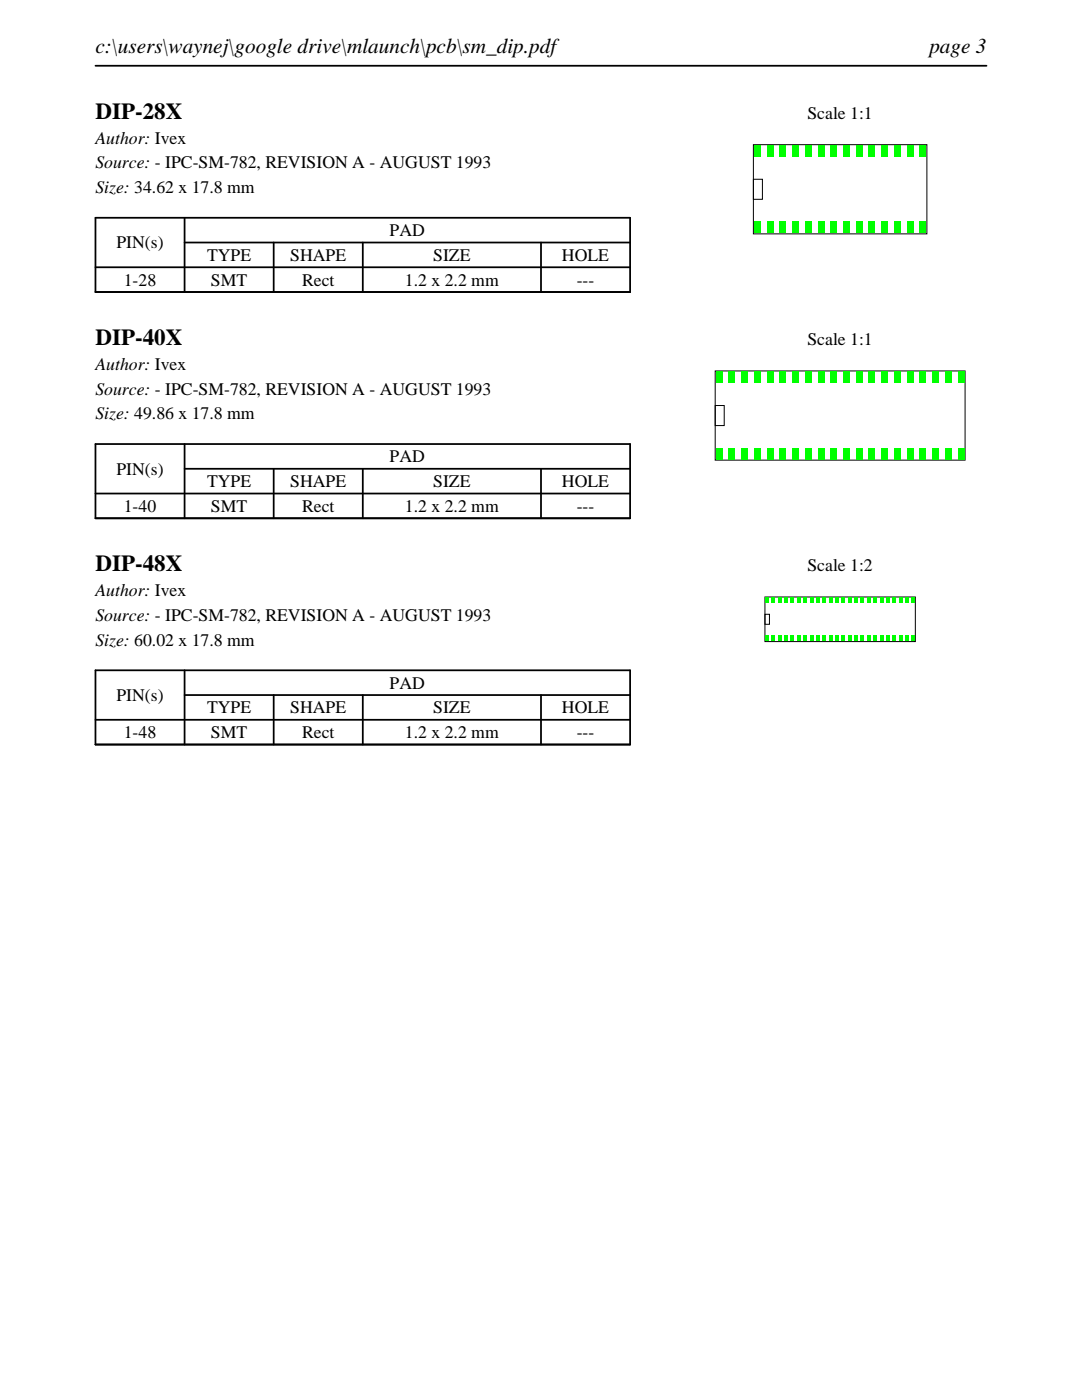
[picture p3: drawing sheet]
<svg xmlns="http://www.w3.org/2000/svg" width="216mm" height="279mm" viewBox="0 0 216 279" stroke-linecap="round" stroke-linejoin="round" font-family="sans-serif">
<defs><g id="words">
<g font-size="4.6">
<text x="19" y="23.7">DIP-28X</text>
<text x="19" y="68.9">DIP-40X</text>
<text x="19" y="114">DIP-48X</text>
</g>
<g font-size="4.2">
<text x="19" y="10.6">c:\users\waynej\google drive\mlaunch\pcb\sm_dip.pdf</text>
<text x="185.4" y="10.6">page 3</text>
</g>
<g font-size="3.5">
<text x="161.1" y="23.7">Scale 1:1</text>
<text x="19" y="28.6">Author: Ivex</text>
<text x="19" y="33.6">Source: - IPC-SM-782, REVISION A - AUGUST 1993</text>
<text x="19" y="38.5">Size: 34.62 x 17.8 mm</text>
<text x="77.8" y="47.1">PAD</text>
<text x="23.2" y="49.6">PIN(s)</text>
<text x="41.3" y="52.1">TYPE</text>
<text x="57.9" y="52.1">SHAPE</text>
<text x="86.4" y="52.1">SIZE</text>
<text x="112.1" y="52.1">HOLE</text>
<text x="24.7" y="57">1-28</text>
<text x="42.1" y="57">SMT</text>
<text x="60.3" y="57">Rect</text>
<text x="80.8" y="57">1.2 x 2.2 mm</text>
<text x="115.1" y="57">---</text>
<text x="161.1" y="68.9">Scale 1:1</text>
<text x="19" y="73.8">Author: Ivex</text>
<text x="19" y="78.7">Source: - IPC-SM-782, REVISION A - AUGUST 1993</text>
<text x="19" y="83.7">Size: 49.86 x 17.8 mm</text>
<text x="23.2" y="94.7">PIN(s)</text>
<text x="77.8" y="92.3">PAD</text>
<text x="41.3" y="97.2">TYPE</text>
<text x="57.9" y="97.2">SHAPE</text>
<text x="86.4" y="97.2">SIZE</text>
<text x="112.1" y="97.2">HOLE</text>
<text x="24.7" y="102.2">1-40</text>
<text x="42.1" y="102.2">SMT</text>
<text x="60.3" y="102.2">Rect</text>
<text x="80.8" y="102.2">1.2 x 2.2 mm</text>
<text x="115.1" y="102.2">---</text>
<text x="19" y="119">Author: Ivex</text>
<text x="161.1" y="114">Scale 1:2</text>
<text x="19" y="123.9">Source: - IPC-SM-782, REVISION A - AUGUST 1993</text>
<text x="19" y="128.8">Size: 60.02 x 17.8 mm</text>
<text x="77.8" y="137.4">PAD</text>
<text x="23.2" y="139.9">PIN(s)</text>
<text x="41.3" y="142.4">TYPE</text>
<text x="57.9" y="142.4">SHAPE</text>
<text x="86.4" y="142.4">SIZE</text>
<text x="112.1" y="142.4">HOLE</text>
<text x="24.7" y="147.3">1-48</text>
<text x="42.1" y="147.3">SMT</text>
<text x="60.3" y="147.3">Rect</text>
<text x="80.8" y="147.3">1.2 x 2.2 mm</text>
<text x="115.1" y="147.3">---</text>
</g>
</g></defs>
<path d="M19 13.1h177.8M19 43.5h106.7v14.8h-106.7zM19 53.3h106.7M36.8 48.4h88.9M36.8 43.5v14.8M54.6 48.4v9.9M72.4 48.4v9.9M107.9 48.4v9.9" fill="none" stroke="#000" stroke-width=".35"/>
<path d="M150.3 28.9h34.7v17.8h-34.7zM150.3 35.8h1.8v4h-1.8z" fill="none" stroke="#000" stroke-width=".2"/>
<g fill="#0f0">
<path d="M150.5 44.3h1.2v2.2h-1.2z"/>
<path d="M153.1 44.3h1.2v2.2h-1.2z"/>
<path d="M155.6 44.3h1.2v2.2h-1.2z"/>
<path d="M158.1 44.3h1.3v2.2h-1.3z"/>
<path d="M160.7 44.3h1.2v2.2h-1.2z"/>
<path d="M163.2 44.3h1.2v2.2h-1.2z"/>
<path d="M165.8 44.3h1.2v2.2h-1.2z"/>
<path d="M168.3 44.3h1.2v2.2h-1.2z"/>
<path d="M170.8 44.3h1.3v2.2h-1.3z"/>
<path d="M173.4 44.3h1.2v2.2h-1.2z"/>
<path d="M175.9 44.3h1.2v2.2h-1.2z"/>
<path d="M178.5 44.3h1.2v2.2h-1.2z"/>
<path d="M181 44.3h1.2v2.2h-1.2z"/>
<path d="M183.5 44.3h1.3v2.2h-1.3z"/>
<path d="M183.5 29.1h1.3v2.2h-1.3z"/>
<path d="M181 29.1h1.2v2.2h-1.2z"/>
<path d="M178.5 29.1h1.2v2.2h-1.2z"/>
<path d="M175.9 29.1h1.2v2.2h-1.2z"/>
<path d="M173.4 29.1h1.2v2.2h-1.2z"/>
<path d="M170.8 29.1h1.3v2.2h-1.3z"/>
<path d="M168.3 29.1h1.2v2.2h-1.2z"/>
<path d="M165.8 29.1h1.2v2.2h-1.2z"/>
<path d="M163.2 29.1h1.2v2.2h-1.2z"/>
<path d="M160.7 29.1h1.2v2.2h-1.2z"/>
<path d="M158.1 29.1h1.3v2.2h-1.3z"/>
<path d="M155.6 29.1h1.2v2.2h-1.2z"/>
<path d="M153.1 29.1h1.2v2.2h-1.2z"/>
<path d="M150.5 29.1h1.2v2.2h-1.2z"/>
</g>
<path d="M19 88.6h106.7v14.8h-106.7zM19 98.5h106.7M36.8 93.6h88.9M36.8 88.6v14.8M54.6 93.6v9.8M72.4 93.6v9.8M107.9 93.6v9.8" fill="none" stroke="#000" stroke-width=".35"/>
<path d="M142.7 74h49.9v17.8h-49.9zM142.7 80.9h1.8v4h-1.8z" fill="none" stroke="#000" stroke-width=".2"/>
<g fill="#0f0">
<path d="M142.9 89.4h1.2v2.2h-1.2z"/>
<path d="M145.4 89.4h1.3v2.2h-1.3z"/>
<path d="M148 89.4h1.2v2.2h-1.2z"/>
<path d="M150.5 89.4h1.2v2.2h-1.2z"/>
<path d="M153.1 89.4h1.2v2.2h-1.2z"/>
<path d="M155.6 89.4h1.2v2.2h-1.2z"/>
<path d="M158.1 89.4h1.3v2.2h-1.3z"/>
<path d="M160.7 89.4h1.2v2.2h-1.2z"/>
<path d="M163.2 89.4h1.2v2.2h-1.2z"/>
<path d="M165.8 89.4h1.2v2.2h-1.2z"/>
<path d="M168.3 89.4h1.2v2.2h-1.2z"/>
<path d="M170.8 89.4h1.3v2.2h-1.3z"/>
<path d="M173.4 89.4h1.2v2.2h-1.2z"/>
<path d="M175.9 89.4h1.2v2.2h-1.2z"/>
<path d="M178.5 89.4h1.2v2.2h-1.2z"/>
<path d="M181 89.4h1.2v2.2h-1.2z"/>
<path d="M183.5 89.4h1.3v2.2h-1.3z"/>
<path d="M186.1 89.4h1.2v2.2h-1.2z"/>
<path d="M188.6 89.4h1.2v2.2h-1.2z"/>
<path d="M191.2 89.4h1.2v2.2h-1.2z"/>
<path d="M191.2 74.2h1.2v2.2h-1.2z"/>
<path d="M188.6 74.2h1.2v2.2h-1.2z"/>
<path d="M186.1 74.2h1.2v2.2h-1.2z"/>
<path d="M183.5 74.2h1.3v2.2h-1.3z"/>
<path d="M181 74.2h1.2v2.2h-1.2z"/>
<path d="M178.5 74.2h1.2v2.2h-1.2z"/>
<path d="M175.9 74.2h1.2v2.2h-1.2z"/>
<path d="M173.4 74.2h1.2v2.2h-1.2z"/>
<path d="M170.8 74.2h1.3v2.2h-1.3z"/>
<path d="M168.3 74.2h1.2v2.2h-1.2z"/>
<path d="M165.8 74.2h1.2v2.2h-1.2z"/>
<path d="M163.2 74.2h1.2v2.2h-1.2z"/>
<path d="M160.7 74.2h1.2v2.2h-1.2z"/>
<path d="M158.1 74.2h1.3v2.2h-1.3z"/>
<path d="M155.6 74.2h1.2v2.2h-1.2z"/>
<path d="M153.1 74.2h1.2v2.2h-1.2z"/>
<path d="M150.5 74.2h1.2v2.2h-1.2z"/>
<path d="M148 74.2h1.2v2.2h-1.2z"/>
<path d="M145.4 74.2h1.3v2.2h-1.3z"/>
<path d="M142.9 74.2h1.2v2.2h-1.2z"/>
</g>
<path d="M19 133.8h106.7v14.8h-106.7zM36.8 138.7h88.9M36.8 133.8v14.8M54.6 138.7v9.9M72.4 138.7v9.9M107.9 138.7v9.9M19 143.7h106.7" fill="none" stroke="#000" stroke-width=".35"/>
<path d="M152.6 119.1h30v8.9h-30zM152.6 122.6h.9v2h-.9z" fill="none" stroke="#000" stroke-width=".2"/>
<g fill="#0f0">
<path d="M152.7 126.8h.6v1.1h-.6z"/>
<path d="M154 126.8h.6v1.1h-.6z"/>
<path d="M155.3 126.8h.6v1.1h-.6z"/>
<path d="M156.5 126.8h.6v1.1h-.6z"/>
<path d="M157.8 126.8h.6v1.1h-.6z"/>
<path d="M159.1 126.8h.6v1.1h-.6z"/>
<path d="M160.4 126.8h.6v1.1h-.6z"/>
<path d="M161.6 126.8h.6v1.1h-.6z"/>
<path d="M162.9 126.8h.6v1.1h-.6z"/>
<path d="M164.2 126.8h.6v1.1h-.6z"/>
<path d="M165.4 126.8h.6v1.1h-.6z"/>
<path d="M166.7 126.8h.6v1.1h-.6z"/>
<path d="M168 126.8h.6v1.1h-.6z"/>
<path d="M169.2 126.8h.6v1.1h-.6z"/>
<path d="M170.5 126.8h.6v1.1h-.6z"/>
<path d="M171.8 126.8h.6v1.1h-.6z"/>
<path d="M173.1 126.8h.6v1.1h-.6z"/>
<path d="M174.3 126.8h.6v1.1h-.6z"/>
<path d="M175.6 126.8h.6v1.1h-.6z"/>
<path d="M176.9 126.8h.6v1.1h-.6z"/>
<path d="M178.1 126.8h.6v1.1h-.6z"/>
<path d="M179.4 126.8h.6v1.1h-.6z"/>
<path d="M180.7 126.8h.6v1.1h-.6z"/>
<path d="M181.9 126.8h.6v1.1h-.6z"/>
<path d="M181.9 119.2h.6v1.1h-.6z"/>
<path d="M180.7 119.2h.6v1.1h-.6z"/>
<path d="M179.4 119.2h.6v1.1h-.6z"/>
<path d="M178.1 119.2h.6v1.1h-.6z"/>
<path d="M176.9 119.2h.6v1.1h-.6z"/>
<path d="M175.6 119.2h.6v1.1h-.6z"/>
<path d="M174.3 119.2h.6v1.1h-.6z"/>
<path d="M173.1 119.2h.6v1.1h-.6z"/>
<path d="M171.8 119.2h.6v1.1h-.6z"/>
<path d="M170.5 119.2h.6v1.1h-.6z"/>
<path d="M169.2 119.2h.6v1.1h-.6z"/>
<path d="M168 119.2h.6v1.1h-.6z"/>
<path d="M166.7 119.2h.6v1.1h-.6z"/>
<path d="M165.4 119.2h.6v1.1h-.6z"/>
<path d="M164.2 119.2h.6v1.1h-.6z"/>
<path d="M162.9 119.2h.6v1.1h-.6z"/>
<path d="M161.6 119.2h.6v1.1h-.6z"/>
<path d="M160.4 119.2h.6v1.1h-.6z"/>
<path d="M159.1 119.2h.6v1.1h-.6z"/>
<path d="M157.8 119.2h.6v1.1h-.6z"/>
<path d="M156.5 119.2h.6v1.1h-.6z"/>
<path d="M155.3 119.2h.6v1.1h-.6z"/>
<path d="M154 119.2h.6v1.1h-.6z"/>
<path d="M152.7 119.2h.6v1.1h-.6z"/>
</g>
<use href="#words"/>
</svg>
